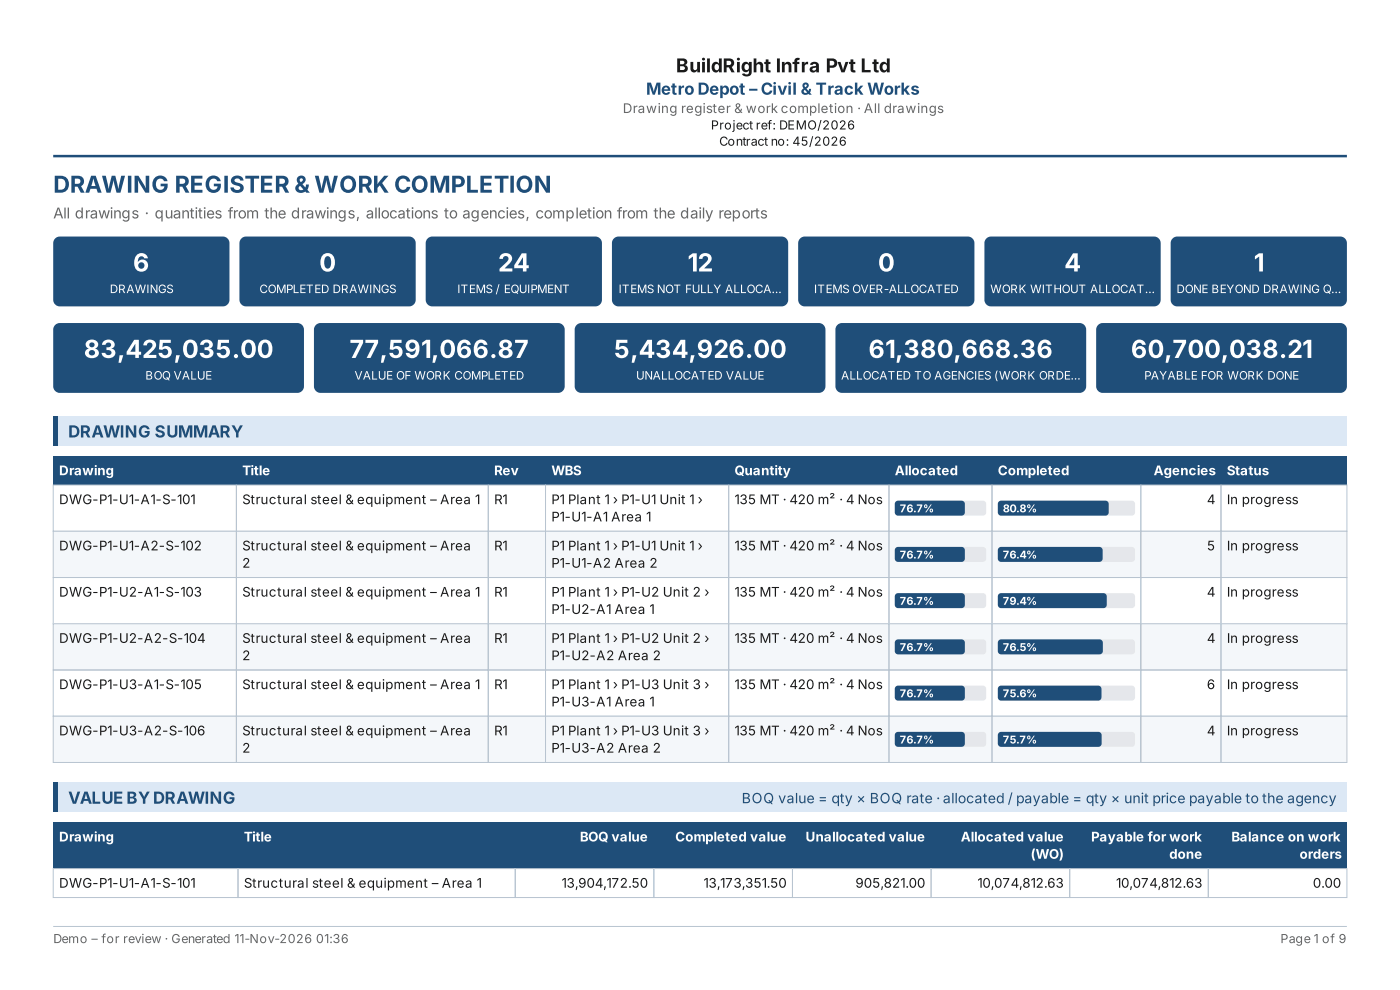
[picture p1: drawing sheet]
<svg xmlns="http://www.w3.org/2000/svg" width="297mm" height="210mm" viewBox="0 0 297 210" stroke-linecap="round" stroke-linejoin="round" font-family="sans-serif">
<defs><g id="words">
<g font-size="5.3" fill="#fff">
<text x="28.2" y="57.6">6</text>
<text x="67.7" y="57.6">0</text>
<text x="105.7" y="57.6">24</text>
<text x="145.9" y="57.6">12</text>
<text x="186.3" y="57.6">0</text>
<text x="225.8" y="57.6">4</text>
<text x="266" y="57.6">1</text>
<text x="17.8" y="75.9">83,425,035.00</text>
<text x="74.2" y="75.9">77,591,066.87</text>
<text x="130.2" y="75.9">5,434,926.00</text>
<text x="184.3" y="75.9">61,380,668.36</text>
<text x="239.9" y="75.9">60,700,038.21</text>
</g>
<text font-size="4.9" fill="#1f4e79" x="11.3" y="40.9">DRAWING REGISTER &amp; WORK COMPLETION</text>
<text font-size="4.1" fill="#1a1a1a" x="143.4" y="15.3">BuildRight Infra Pvt Ltd</text>
<g font-size="3.5" fill="#1f4e79">
<text x="137.1" y="20.1">Metro Depot – Civil &amp; Track Works</text>
<text x="14.5" y="92.8">DRAWING SUMMARY</text>
<text x="14.5" y="170.5">VALUE BYDRAWING</text>
</g>
<text font-size="3.2" fill="#666" x="11.3" y="46.3">All drawings · quantities from the drawings, allocations to agencies, completion from the daily reports</text>
<text font-size="3" fill="#1f4e79" x="157.3" y="170.4">BOQ value = qty × BOQ rate · allocated / payable = qty × unit price payable to the agency</text>
<text font-size="2.8" fill="#666" x="132.1" y="24">Drawing register &amp; work completion · All drawings</text>
<g font-size="2.8" fill="#fff">
<text x="12.5" y="100.8">Drawing</text>
<text x="51.4" y="100.8">Title</text>
<text x="104.8" y="100.8">Rev</text>
<text x="117" y="100.8">WBS</text>
<text x="155.8" y="100.8">Quantity</text>
<text x="189.8" y="100.8">Allocated</text>
<text x="211.7" y="100.8">Completed</text>
<text x="244.7" y="100.8">Agencies</text>
<text x="260.3" y="100.8">Status</text>
<text x="12.5" y="178.5">Drawing</text>
<text x="51.7" y="178.5">Title</text>
<text x="123" y="178.5">BOQ value</text>
<text x="143.3" y="178.5">Completed value</text>
<text x="170.9" y="178.5">Unallocated value</text>
<text x="203.8" y="178.5">Allocated value</text>
<text x="231.5" y="178.5">Payable for work</text>
<text x="261.2" y="178.5">Balance on work</text>
<text x="218.6" y="182.1">(WO)</text>
<text x="248.1" y="182.1">done</text>
<text x="275.7" y="182.1">orders</text>
</g>
<g font-size="2.8" fill="#1a1a1a">
<text x="12.5" y="106.9">DWG-P1-U1-A1-S-101</text>
<text x="51.4" y="106.9">Structural steel &amp; equipment – Area 1</text>
<text x="104.8" y="106.9">R1</text>
<text x="117" y="106.9">P1 Plant 1 › P1-U1 Unit 1 ›</text>
<text x="155.8" y="106.9">135 MT · 420 m² · 4 Nos</text>
<text x="256" y="106.9">4</text>
<text x="260.3" y="106.9">In progress</text>
<text x="117" y="110.6">P1-U1-A1 Area 1</text>
<text x="12.5" y="116.7">DWG-P1-U1-A2-S-102</text>
<text x="51.4" y="116.7">Structural steel &amp; equipment – Area</text>
<text x="104.8" y="116.7">R1</text>
<text x="117" y="116.7">P1 Plant 1 › P1-U1 Unit 1 ›</text>
<text x="155.8" y="116.7">135 MT · 420 m² · 4 Nos</text>
<text x="256" y="116.7">5</text>
<text x="260.3" y="116.7">In progress</text>
<text x="51.4" y="120.4">2</text>
<text x="117" y="120.4">P1-U1-A2 Area 2</text>
<text x="12.5" y="126.5">DWG-P1-U2-A1-S-103</text>
<text x="51.4" y="126.5">Structural steel &amp; equipment – Area 1</text>
<text x="104.8" y="126.5">R1</text>
<text x="117" y="126.5">P1 Plant 1 › P1-U2 Unit 2 ›</text>
<text x="117" y="130.2">P1-U2-A1 Area 1</text>
<text x="155.8" y="126.5">135 MT · 420 m² · 4 Nos</text>
<text x="256" y="126.5">4</text>
<text x="260.3" y="126.5">In progress</text>
<text x="12.5" y="136.4">DWG-P1-U2-A2-S-104</text>
<text x="51.4" y="136.4">Structural steel &amp; equipment – Area</text>
<text x="104.8" y="136.4">R1</text>
<text x="117" y="136.4">P1 Plant 1 › P1-U2 Unit 2 ›</text>
<text x="155.8" y="136.4">135 MT · 420 m² · 4 Nos</text>
<text x="256" y="136.4">4</text>
<text x="260.3" y="136.4">In progress</text>
<text x="51.4" y="140">2</text>
<text x="117" y="140">P1-U2-A2 Area 2</text>
<text x="12.5" y="146.2">DWG-P1-U3-A1-S-105</text>
<text x="51.4" y="146.2">Structural steel &amp; equipment – Area 1</text>
<text x="104.8" y="146.2">R1</text>
<text x="117" y="146.2">P1 Plant 1 › P1-U3 Unit 3 ›</text>
<text x="117" y="149.8">P1-U3-A1 Area 1</text>
<text x="155.8" y="146.2">135 MT · 420 m² · 4 Nos</text>
<text x="256" y="146.2">6</text>
<text x="260.3" y="146.2">In progress</text>
<text x="12.5" y="156">DWG-P1-U3-A2-S-106</text>
<text x="51.4" y="156">Structural steel &amp; equipment – Area</text>
<text x="104.8" y="156">R1</text>
<text x="117" y="156">P1 Plant 1 › P1-U3 Unit 3 ›</text>
<text x="155.8" y="156">135 MT · 420 m² · 4 Nos</text>
<text x="256" y="156">4</text>
<text x="260.3" y="156">In progress</text>
<text x="51.4" y="159.6">2</text>
<text x="117" y="159.6">P1-U3-A2 Area 2</text>
<text x="12.5" y="188.3">DWG-P1-U1-A1-S-101</text>
<text x="51.7" y="188.3">Structural steel &amp; equipment – Area 1</text>
<text x="119.1" y="188.3">13,904,172.50</text>
<text x="149.3" y="188.3">13,173,351.50</text>
<text x="181.5" y="188.3">905,821.00</text>
<text x="207.4" y="188.3">10,074,812.63</text>
<text x="236.8" y="188.3">10,074,812.63</text>
<text x="278.5" y="188.3">0.00</text>
</g>
<g font-size="2.6" fill="#1a1a1a">
<text x="150.8" y="27.5">Project ref: DEMO/2026</text>
<text x="152.6" y="30.9">Contract no: 45/2026</text>
</g>
<g font-size="2.6" fill="#666">
<text x="11.3" y="200">Demo – for review · Generated 11-Nov-2026</text>
<text x="67" y="200">01:36</text>
<text x="271.6" y="200">Page 1 of 9</text>
</g>
<g font-size="2.5" fill="#fff">
<text x="23.3" y="62.2">DRAWINGS</text>
<text x="55" y="62.2">COMPLETED DRAWINGS</text>
<text x="97" y="62.2">ITEMS / EQUIPMENT</text>
<text x="131.2" y="62.2">ITEMS NOT FULLY ALLOCA…</text>
<text x="172.7" y="62.2">ITEMS OVER-ALLOCATED</text>
<text x="210.1" y="62.2">WORK WITHOUT ALLOCAT…</text>
<text x="249.6" y="62.2">DONE BEYOND DRAWING Q…</text>
<text x="30.8" y="80.5">BOQ VALUE</text>
<text x="75.2" y="80.5">VALUE OF WORK COMPLETED</text>
<text x="134.9" y="80.5">UNALLOCATED VALUE</text>
<text x="178.4" y="80.5">ALLOCATED TO AGENCIES (WORK ORDE…</text>
<text x="242.7" y="80.5">PAYABLE FOR WORK DONE</text>
</g>
<g font-size="2.3" fill="#fff">
<text x="190.9" y="108.7">76.7%</text>
<text x="212.7" y="108.7">80.8%</text>
<text x="190.9" y="118.5">76.7%</text>
<text x="212.7" y="118.5">76.4%</text>
<text x="190.9" y="128.3">76.7%</text>
<text x="212.7" y="128.3">79.4%</text>
<text x="190.9" y="138.1">76.7%</text>
<text x="212.7" y="138.1">76.5%</text>
<text x="190.9" y="147.9">76.7%</text>
<text x="212.7" y="147.9">75.6%</text>
<text x="190.9" y="157.7">76.7%</text>
<text x="212.7" y="157.7">75.7%</text>
</g>
</g></defs>
<path d="M11.3 33.1h274.4" fill="none" stroke="#1f4e79" stroke-width=".53"/>
<path d="M11.3 196.5h274.4" fill="none" stroke="#b8c4d0" stroke-width=".21"/>
<g fill="#1f4e79">
<path d="M11.7 50.6l.5-.3 .5-.1h34.6a1.41 1.41 0 0 1 1.4 1.4v12a1.41 1.41 0 0 1-1.4 1.4h-34.6a1.41 1.41 0 0 1-1.4-1.4v-12l.1-.6z"/>
<path d="M51.2 50.6l.5-.3 .5-.1h34.6a1.41 1.41 0 0 1 1.4 1.4v12a1.41 1.41 0 0 1-1.4 1.4h-34.6a1.41 1.41 0 0 1-1.4-1.4v-12l.1-.6z"/>
<path d="M90.7 50.6l.5-.3 .5-.1h34.6a1.41 1.41 0 0 1 1.4 1.4v12a1.41 1.41 0 0 1-1.4 1.4h-34.6a1.41 1.41 0 0 1-1.4-1.4v-12l.1-.6z"/>
<path d="M130.2 50.6l.5-.3 .5-.1h34.6a1.41 1.41 0 0 1 1.4 1.4v12a1.41 1.41 0 0 1-1.4 1.4h-34.6a1.41 1.41 0 0 1-1.4-1.4v-12l.1-.6z"/>
<path d="M169.7 50.6l.5-.3 .5-.1h34.6a1.41 1.41 0 0 1 1.4 1.4v12a1.41 1.41 0 0 1-1.4 1.4h-34.6a1.41 1.41 0 0 1-1.4-1.4v-12l.1-.6z"/>
<path d="M209.3 50.6l.4-.3 .6-.1h34.5a1.41 1.41 0 0 1 1.4 1.4v12a1.41 1.41 0 0 1-1.4 1.4h-34.5a1.41 1.41 0 0 1-1.5-1.4v-12l.2-.6z"/>
<path d="M248.8 50.6l.4-.3 .6-.1h34.5a1.41 1.41 0 0 1 1.4 1.4v12a1.41 1.41 0 0 1-1.4 1.4h-34.5a1.41 1.41 0 0 1-1.4-1.4v-12l.1-.6z"/>
<path d="M11.7 68.9l.5-.3 .5-.1h50.4a1.41 1.41 0 0 1 1.4 1.4v12a1.41 1.41 0 0 1-1.4 1.4h-50.4a1.41 1.41 0 0 1-1.4-1.4v-12l.1-.5z"/>
<path d="M67 68.9l.5-.3 .5-.1h50.4a1.41 1.41 0 0 1 1.4 1.4v12a1.41 1.41 0 0 1-1.4 1.4h-50.4a1.41 1.41 0 0 1-1.4-1.4v-12l.1-.5z"/>
<path d="M122.3 68.9l.5-.3 .5-.1h50.4a1.41 1.41 0 0 1 1.4 1.4v12a1.41 1.41 0 0 1-1.4 1.4h-50.4a1.41 1.41 0 0 1-1.4-1.4v-12l.1-.5z"/>
<path d="M177.6 68.9l.5-.3 .5-.1h50.4a1.41 1.41 0 0 1 1.4 1.4v12a1.41 1.41 0 0 1-1.4 1.4h-50.4a1.41 1.41 0 0 1-1.4-1.4v-12l.1-.5z"/>
<path d="M233 68.9l.4-.3 .6-.1h50.3a1.41 1.41 0 0 1 1.4 1.4v12a1.41 1.41 0 0 1-1.4 1.4h-50.3a1.41 1.41 0 0 1-1.4-1.4v-12l.1-.5z"/>
</g>
<path d="M11.3 88.3h274.4v6.3h-274.4z" fill="#dce8f5"/>
<g fill="#1f4e79">
<path d="M11.3 88.3h1v6.3h-1z"/>
<path d="M11.3 96.7h274.4v6.2h-274.4z"/>
</g>
<path d="M11.3 102.9h38.9v9.8h-38.9zM50.2 102.9h53.4v9.8h-53.4zM103.6 102.9h12.1v9.8h-12.1zM115.7 102.9h38.9v9.8h-38.9zM154.6 102.9h34v9.8h-34zM188.6 102.9h21.9v9.8h-21.9z" fill="none" stroke="#b8c4d0" stroke-width=".21"/>
<path d="M190 106.4l.5-.2h18a.71 .71 0 0 1 .7 .7v1.8a.71 .71 0 0 1-.7 .7h-18a.71 .71 0 0 1-.7-.7v-1.8z" fill="#e5e7eb"/>
<path d="M190 106.4l.5-.2h13.5a.71 .71 0 0 1 .7 .7v1.8a.71 .71 0 0 1-.7 .7h-13.5a.71 .71 0 0 1-.7-.7v-1.8z" fill="#1f4e79"/>
<path d="M210.5 102.9h31.5v9.8h-31.5z" fill="none" stroke="#b8c4d0" stroke-width=".21"/>
<path d="M211.9 106.4l.5-.2h27.7a.71 .71 0 0 1 .7 .7v1.8a.71 .71 0 0 1-.7 .7h-27.7a.71 .71 0 0 1-.7-.7v-1.8z" fill="#e5e7eb"/>
<path d="M211.9 106.4l.5-.2h22.1a.71 .71 0 0 1 .7 .7v1.8a.71 .71 0 0 1-.7 .7h-22.1a.71 .71 0 0 1-.7-.7v-1.8z" fill="#1f4e79"/>
<path d="M242 102.9h17v9.8h-17zM259 102.9h26.7v9.8h-26.7z" fill="none" stroke="#b8c4d0" stroke-width=".21"/>
<path d="M11.3 112.7h274.4v9.8h-274.4z" fill="#f4f7fa"/>
<path d="M11.3 112.7h38.9v9.8h-38.9zM50.2 112.7h53.4v9.8h-53.4zM103.6 112.7h12.1v9.8h-12.1zM115.7 112.7h38.9v9.8h-38.9zM154.6 112.7h34v9.8h-34zM188.6 112.7h21.9v9.8h-21.9z" fill="none" stroke="#b8c4d0" stroke-width=".21"/>
<path d="M190 116.2l.5-.2h18a.71 .71 0 0 1 .7 .7v1.8a.71 .71 0 0 1-.7 .7h-18a.71 .71 0 0 1-.7-.7v-1.8z" fill="#e5e7eb"/>
<path d="M190 116.2l.5-.2h13.5a.71 .71 0 0 1 .7 .7v1.8a.71 .71 0 0 1-.7 .7h-13.5a.71 .71 0 0 1-.7-.7v-1.8z" fill="#1f4e79"/>
<path d="M210.5 112.7h31.5v9.8h-31.5z" fill="none" stroke="#b8c4d0" stroke-width=".21"/>
<path d="M211.9 116.2l.5-.2h27.7a.71 .71 0 0 1 .7 .7v1.8a.71 .71 0 0 1-.7 .7h-27.7a.71 .71 0 0 1-.7-.7v-1.8z" fill="#e5e7eb"/>
<path d="M211.9 116.2l.5-.2h20.8a.71 .71 0 0 1 .7 .7v1.8a.71 .71 0 0 1-.7 .7h-20.8a.71 .71 0 0 1-.7-.7v-1.8z" fill="#1f4e79"/>
<path d="M242 112.7h17v9.8h-17zM259 112.7h26.7v9.8h-26.7zM11.3 122.5h38.9v9.8h-38.9zM50.2 122.5h53.4v9.8h-53.4zM103.6 122.5h12.1v9.8h-12.1zM115.7 122.5h38.9v9.8h-38.9zM154.6 122.5h34v9.8h-34zM188.6 122.5h21.9v9.8h-21.9z" fill="none" stroke="#b8c4d0" stroke-width=".21"/>
<path d="M190 126l.5-.2h18a.71 .71 0 0 1 .7 .7v1.8a.71 .71 0 0 1-.7 .7h-18a.71 .71 0 0 1-.7-.7v-1.8z" fill="#e5e7eb"/>
<path d="M190 126l.5-.2h13.5a.71 .71 0 0 1 .7 .7v1.8a.71 .71 0 0 1-.7 .7h-13.5a.71 .71 0 0 1-.7-.7v-1.8z" fill="#1f4e79"/>
<path d="M210.5 122.5h31.5v9.8h-31.5z" fill="none" stroke="#b8c4d0" stroke-width=".21"/>
<path d="M211.9 126l.5-.2h27.7a.71 .71 0 0 1 .7 .7v1.8a.71 .71 0 0 1-.7 .7h-27.7a.71 .71 0 0 1-.7-.7v-1.8z" fill="#e5e7eb"/>
<path d="M211.9 126l.5-.2h21.7a.71 .71 0 0 1 .7 .7v1.8a.71 .71 0 0 1-.7 .7h-21.7a.71 .71 0 0 1-.7-.7v-1.8z" fill="#1f4e79"/>
<path d="M242 122.5h17v9.8h-17zM259 122.5h26.7v9.8h-26.7z" fill="none" stroke="#b8c4d0" stroke-width=".21"/>
<path d="M11.3 132.3h274.4v9.8h-274.4z" fill="#f4f7fa"/>
<path d="M11.3 132.3h38.9v9.8h-38.9zM50.2 132.3h53.4v9.8h-53.4zM103.6 132.3h12.1v9.8h-12.1zM115.7 132.3h38.9v9.8h-38.9zM154.6 132.3h34v9.8h-34zM188.6 132.3h21.9v9.8h-21.9z" fill="none" stroke="#b8c4d0" stroke-width=".21"/>
<path d="M190 135.8l.5-.2h18a.71 .71 0 0 1 .7 .7v1.8a.71 .71 0 0 1-.7 .7h-18a.71 .71 0 0 1-.7-.7v-1.8z" fill="#e5e7eb"/>
<path d="M190 135.8l.5-.2h13.5a.71 .71 0 0 1 .7 .7v1.8a.71 .71 0 0 1-.7 .7h-13.5a.71 .71 0 0 1-.7-.7v-1.8z" fill="#1f4e79"/>
<path d="M210.5 132.3h31.5v9.8h-31.5z" fill="none" stroke="#b8c4d0" stroke-width=".21"/>
<path d="M211.9 135.8l.5-.2h27.7a.71 .71 0 0 1 .7 .7v1.8a.71 .71 0 0 1-.7 .7h-27.7a.71 .71 0 0 1-.7-.7v-1.8z" fill="#e5e7eb"/>
<path d="M211.9 135.8l.5-.2h20.9a.71 .71 0 0 1 .7 .7v1.8a.71 .71 0 0 1-.7 .7h-20.9a.71 .71 0 0 1-.7-.7v-1.8z" fill="#1f4e79"/>
<path d="M242 132.3h17v9.8h-17zM259 132.3h26.7v9.8h-26.7zM11.3 142.1h38.9v9.8h-38.9zM50.2 142.1h53.4v9.8h-53.4zM103.6 142.1h12.1v9.8h-12.1zM115.7 142.1h38.9v9.8h-38.9zM154.6 142.1h34v9.8h-34zM188.6 142.1h21.9v9.8h-21.9z" fill="none" stroke="#b8c4d0" stroke-width=".21"/>
<path d="M190 145.6l.5-.2h18a.71 .71 0 0 1 .7 .7v1.8a.71 .71 0 0 1-.7 .7h-18a.71 .71 0 0 1-.7-.7v-1.8z" fill="#e5e7eb"/>
<path d="M190 145.6l.5-.2h13.5a.71 .71 0 0 1 .7 .7v1.8a.71 .71 0 0 1-.7 .7h-13.5a.71 .71 0 0 1-.7-.7v-1.8z" fill="#1f4e79"/>
<path d="M210.5 142.1h31.5v9.8h-31.5z" fill="none" stroke="#b8c4d0" stroke-width=".21"/>
<path d="M211.9 145.6l.5-.2h27.7a.71 .71 0 0 1 .7 .7v1.8a.71 .71 0 0 1-.7 .7h-27.7a.71 .71 0 0 1-.7-.7v-1.8z" fill="#e5e7eb"/>
<path d="M211.9 145.6l.5-.2h20.6a.71 .71 0 0 1 .7 .7v1.8a.71 .71 0 0 1-.7 .7h-20.6a.71 .71 0 0 1-.7-.7v-1.8z" fill="#1f4e79"/>
<path d="M242 142.1h17v9.8h-17zM259 142.1h26.7v9.8h-26.7z" fill="none" stroke="#b8c4d0" stroke-width=".21"/>
<path d="M11.3 151.9h274.4v9.8h-274.4z" fill="#f4f7fa"/>
<path d="M11.3 151.9h38.9v9.8h-38.9zM50.2 151.9h53.4v9.8h-53.4zM103.6 151.9h12.1v9.8h-12.1zM115.7 151.9h38.9v9.8h-38.9zM154.6 151.9h34v9.8h-34zM188.6 151.9h21.9v9.8h-21.9z" fill="none" stroke="#b8c4d0" stroke-width=".21"/>
<path d="M190 155.4l.5-.2h18a.71 .71 0 0 1 .7 .7v1.8a.71 .71 0 0 1-.7 .7h-18a.71 .71 0 0 1-.7-.7v-1.8z" fill="#e5e7eb"/>
<path d="M190 155.4l.5-.2h13.5a.71 .71 0 0 1 .7 .7v1.8a.71 .71 0 0 1-.7 .7h-13.5a.71 .71 0 0 1-.7-.7v-1.8z" fill="#1f4e79"/>
<path d="M210.5 151.9h31.5v9.8h-31.5z" fill="none" stroke="#b8c4d0" stroke-width=".21"/>
<path d="M211.9 155.4l.5-.2h27.7a.71 .71 0 0 1 .7 .7v1.8a.71 .71 0 0 1-.7 .7h-27.7a.71 .71 0 0 1-.7-.7v-1.8z" fill="#e5e7eb"/>
<path d="M211.9 155.4l.5-.2h20.6a.71 .71 0 0 1 .7 .7v1.8a.71 .71 0 0 1-.7 .7h-20.6a.71 .71 0 0 1-.7-.7v-1.8z" fill="#1f4e79"/>
<path d="M242 151.9h17v9.8h-17zM259 151.9h26.7v9.8h-26.7z" fill="none" stroke="#b8c4d0" stroke-width=".21"/>
<path d="M11.3 166h274.4v6.3h-274.4z" fill="#dce8f5"/>
<g fill="#1f4e79">
<path d="M11.3 166h1v6.3h-1z"/>
<path d="M11.3 174.4h274.4v9.8h-274.4z"/>
</g>
<path d="M11.3 184.2h39.2v6.2h-39.2zM50.5 184.2h58.8v6.2h-58.8zM109.3 184.2h29.4v6.2h-29.4zM138.7 184.2h29.4v6.2h-29.4zM168.1 184.2h29.4v6.2h-29.4zM197.5 184.2h29.4v6.2h-29.4zM226.9 184.2h29.4v6.2h-29.4zM256.3 184.2h29.4v6.2h-29.4z" fill="none" stroke="#b8c4d0" stroke-width=".21"/>
<use href="#words"/>
</svg>
